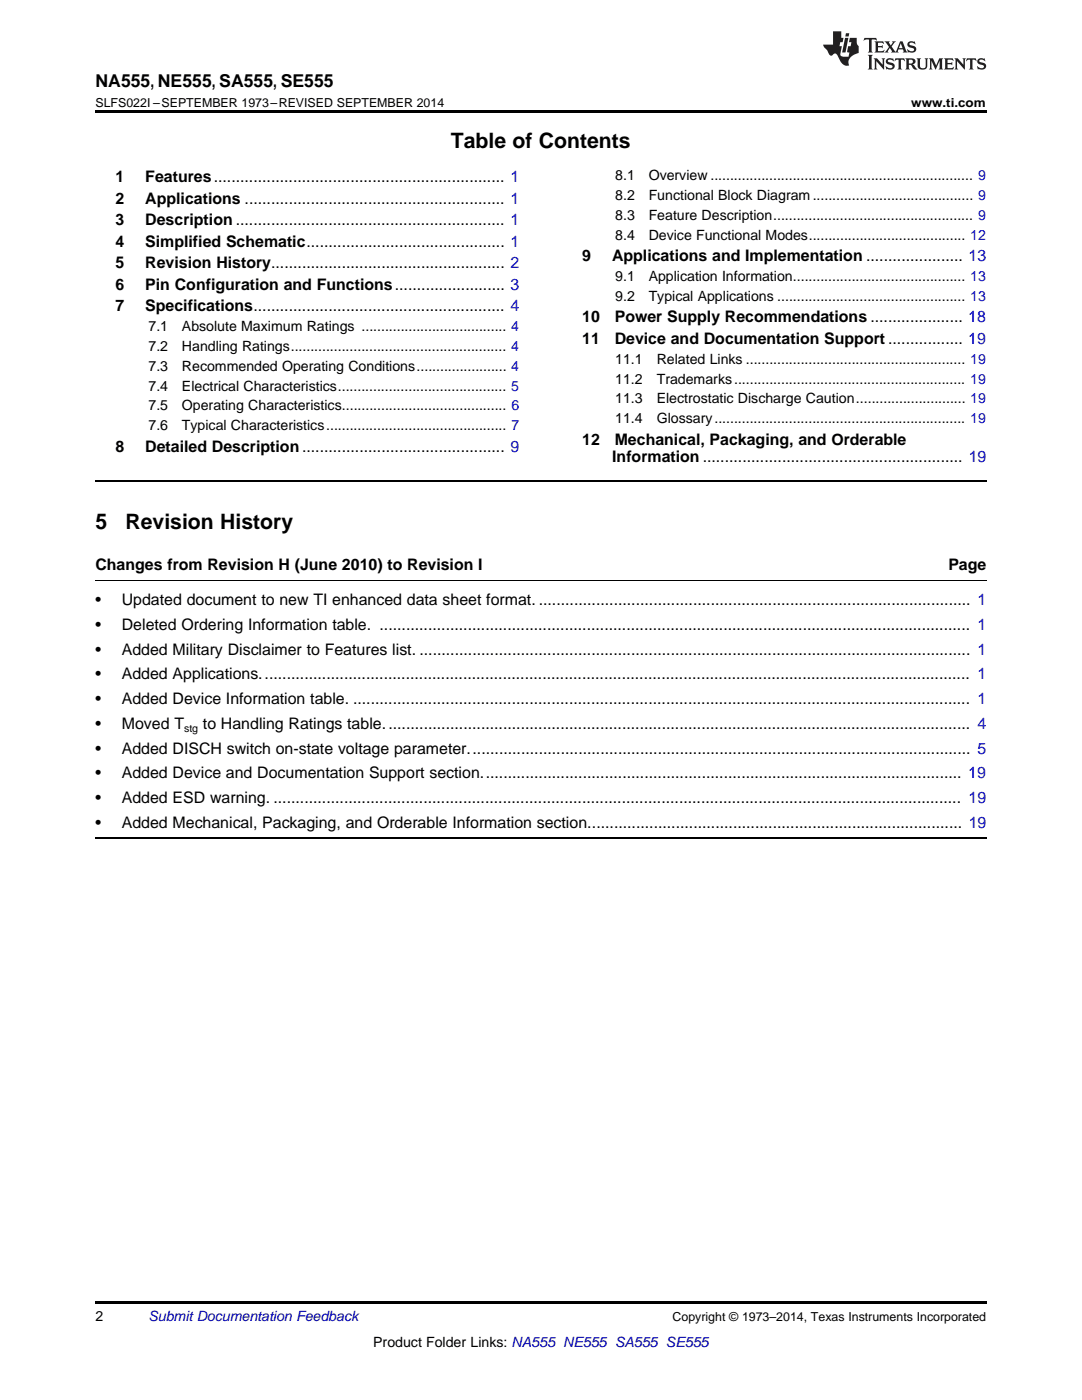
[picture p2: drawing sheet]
<svg xmlns="http://www.w3.org/2000/svg" width="216mm" height="279mm" viewBox="0 0 216 279" stroke-linecap="round" stroke-linejoin="round" font-family="sans-serif">
<defs><g id="words">
<g font-size="4.2">
<text x="90" y="29.6">Table of Contents</text>
<text x="19" y="105.6">5</text>
<text x="25" y="105.6">Revision History</text>
</g>
<text font-size="3.5" x="19" y="17.3">NA555, NE555, SA555, SE555</text>
<g font-size="3.2">
<text x="23" y="36.3">1</text>
<text x="23" y="40.6">2</text>
<text x="29" y="36.3">Features.................................................................. 1</text>
<text x="29" y="40.6">Applications ........................................................... 1</text>
<text x="23" y="44.9">3</text>
<text x="29" y="44.9">Description ............................................................. 1</text>
<text x="23" y="49.2">4</text>
<text x="23" y="53.6">5</text>
<text x="29" y="49.2">Simplified Schematic............................................. 1</text>
<text x="29" y="53.6">Revision History..................................................... 2</text>
<text x="116.2" y="52.1">9</text>
<text x="122.1" y="52.1">Applications and Implementation ...................... 13</text>
<text x="23" y="57.9">6</text>
<text x="29" y="57.9">Pin Configuration and Functions......................... 3</text>
<text x="23" y="62.2">7</text>
<text x="29" y="62.2">Specifications......................................................... 4</text>
<text x="116.2" y="64.3">10</text>
<text x="122.7" y="64.3">Power Supply Recommendations ..................... 18</text>
<text x="116.2" y="68.7">11</text>
<text x="122.7" y="68.7">Device and Documentation Support ................. 19</text>
<text x="116.2" y="88.8">12</text>
<text x="122.7" y="88.8">Mechanical, Packaging, and Orderable</text>
<text x="23" y="90.2">8</text>
<text x="29" y="90.2">Detailed Description.............................................. 9</text>
<text x="122.2" y="92.3">Information ........................................................... 19</text>
<text x="19" y="113.7">Changes from Revision H (June 2010) to Revision I</text>
<text x="189.2" y="113.7">Page</text>
<text x="19" y="120.8">•</text>
<text x="19" y="125.7">•</text>
<text x="24.3" y="120.8">Updated document to new TI enhanced data sheet format. .................................................................................................. 1</text>
<text x="24.3" y="125.7">Deleted Ordering Information table. ...................................................................................................................................... 1</text>
<text x="19" y="130.6">•</text>
<text x="24.3" y="130.6">Added Military Disclaimer to Features list. ............................................................................................................................. 1</text>
<text x="19" y="135.6">•</text>
<text x="24.3" y="135.6">Added Applications................................................................................................................................................................. 1</text>
<text x="19" y="140.5">•</text>
<text x="24.3" y="140.5">Added Device Information table. ............................................................................................................................................ 1</text>
<text x="19" y="145.5">•</text>
<text x="24.3" y="145.5">Moved T</text>
<text x="40.5" y="145.5">to Handling Ratings table..................................................................................................................................... 4</text>
<text x="19" y="150.4">•</text>
<text x="19" y="155.3">•</text>
<text x="24.3" y="150.4">Added DISCH switch on-state voltage parameter.................................................................................................................. 5</text>
<text x="24.3" y="155.3">Added Device and Documentation Support section............................................................................................................. 19</text>
<text x="19" y="160.3">•</text>
<text x="24.3" y="160.3">Added ESD warning. ............................................................................................................................................................ 19</text>
<text x="19" y="165.2">•</text>
<text x="24.3" y="165.2">Added Mechanical, Packaging, and Orderable Information section..................................................................................... 19</text>
</g>
<g font-size="2.8">
<text x="122.8" y="36">8.1</text>
<text x="129.4" y="36">Overview ................................................................... 9</text>
<text x="122.8" y="39.9">8.2</text>
<text x="129.4" y="39.9">Functional Block Diagram......................................... 9</text>
<text x="122.8" y="43.9">8.3</text>
<text x="122.8" y="47.8">8.4</text>
<text x="129.4" y="43.9">Feature Description................................................... 9</text>
<text x="129.4" y="47.8">Device Functional Modes........................................ 12</text>
<text x="122.8" y="56.1">9.1</text>
<text x="129.4" y="56.1">Application Information............................................ 13</text>
<text x="122.8" y="60">9.2</text>
<text x="129.4" y="60">Typical Applications ................................................ 13</text>
<text x="29.6" y="66.1">7.1</text>
<text x="29.6" y="70.1">7.2</text>
<text x="36.3" y="66.1">Absolute Maximum Ratings ..................................... 4</text>
<text x="36.3" y="70.1">Handling Ratings....................................................... 4</text>
<text x="29.6" y="74">7.3</text>
<text x="29.6" y="78">7.4</text>
<text x="36.3" y="74">Recommended Operating Conditions....................... 4</text>
<text x="36.3" y="78">Electrical Characteristics........................................... 5</text>
<text x="122.8" y="72.6">11.1</text>
<text x="122.8" y="76.6">11.2</text>
<text x="131" y="72.6">Related Links ........................................................ 19</text>
<text x="131" y="76.6">Trademarks........................................................... 19</text>
<text x="29.6" y="81.9">7.5</text>
<text x="36.3" y="81.9">Operating Characteristics.......................................... 6</text>
<text x="122.8" y="80.5">11.3</text>
<text x="131" y="80.5">Electrostatic Discharge Caution............................ 19</text>
<text x="29.6" y="85.9">7.6</text>
<text x="36.3" y="85.9">Typical Characteristics.............................................. 7</text>
<text x="122.8" y="84.5">11.4</text>
<text x="131" y="84.5">Glossary................................................................ 19</text>
<text x="19" y="263.6">2</text>
<text x="74.5" y="268.9">Product Folder Links: NA555 NE555 SA555 SE555</text>
</g>
<text font-size="2.8" fill="#0000c8" x="29.6" y="263.6">Submit Documentation Feedback</text>
<g font-size="2.5">
<text x="19" y="21.4">SLFS022I –SEPTEMBER 1973–REVISED SEPTEMBER 2014</text>
<text x="181.8" y="21.4">www.ti.com</text>
<text x="134.2" y="263.6">Copyright © 1973–2014, Texas Instruments Incorporated</text>
</g>
<text font-size="2.1" x="36.7" y="146.1">stg</text>
</g></defs>
<path d="M19 22h177.8v.5h-177.8zM19 259.7h177.8v.5h-177.8z" fill="#000"/>
<path d="M19 96h177.8M19 167.1h177.8" fill="none" stroke="#000" stroke-width=".35"/>
<path d="M19 115.8h177.8" fill="none" stroke="#000" stroke-width=".2"/>
<g fill="#231f20">
<path d="M172.5 7.6l-.1 .5 .4-.2h.6v.1v2.1l-.2 .4h.9l-.2-.4v-2.1l.1-.1h.5l.5 .2-.2-.5zM174.5 8.3l.2 .3v1.5l-.2 .4h1.8l.2-.6a1.04 1.04 0 0 1-1.3 .2v-.7h.6l.3 .2v-.6l-.3 .2h-.6v-.6l.8-.1 .4 .3-.2-.5zM176.5 8.3l.9 1.1-.9 1.1h.8l-.2-.2 .4-.7 .5 .7-.2 .2h1.5l-.2-.2 .2-.4h.9l.1 .4-.2 .2h1l-.3-.3-.7-1.9h-.5l-.9 2-.8-1 .9-1h-.8l.1 .3-.4 .5-.3-.6 .1-.2zM179.7 8.6l.4 1h-.7zM181.3 8.4a.63 .63 0 0 0-.2 .7 .63 .63 0 0 0 .6 .4l.6 .2 .1 .2a.75 .75 0 0 1-.7 .4 .75 .75 0 0 1-.6-.5l.1 .7 .1-.1a1.11 1.11 0 0 0 1.5-.6 1.13 1.13 0 0 0-1.2-.8l-.1-.4a1.04 1.04 0 0 1 1.2 .2l-.2-.5-.2 .1-.4-.2zM173.2 10.9l.2 .4v2.2l-.2 .4h1l-.3-.4v-2.2l.3-.4zM174.3 11.6l.3 .4v1.5l-.3 .4h.8l-.2-.4v-1.3l1.5 1.7v-1.9l.2-.4h-.7l.2 .4v.9l-1.1-1.3zM177 11.8a.62 .62 0 0 0-.2 .7 .62 .62 0 0 0 .6 .4l.6 .1 .1 .3a.76 .76 0 0 1-.7 .3 .76 .76 0 0 1-.7-.4l.2 .7 .1-.1a1.11 1.11 0 0 0 1.5-.6 1.13 1.13 0 0 0-1.2-.8l-.1-.4a1.04 1.04 0 0 1 1.2 .2l-.2-.6-.2 .1-.5-.1zM178.7 11.6l-.2 .6a.61 .61 0 0 1 .8-.3v1.6l-.2 .4h.9l-.2-.4v-1.6a.63 .63 0 0 1 .7 .3l-.1-.6zM180.6 11.6l.3 .4v1.5l-.3 .4h1l-.2-.2-.1-.8 .6 .2a.76 .76 0 0 0 1.2 .7l-1-1a.58 .58 0 0 0 .6-.5 .58 .58 0 0 0-.5-.6zM181.4 11.9h.1a.45 .45 0 0 1 .5 .1 .45 .45 0 0 1 .1 .5l-.8 .2zM182.9 11.6l.2 .2a2.17 2.17 0 0 0 .3 1.9 .99 .99 0 0 0 1.6-.6v-1.1l.2-.4h-.7l.2 .2a1.92 1.92 0 0 1-.2 1.8 .6 .6 0 0 1-.9-.5v-1.1l.2-.4zM185.4 11.6l.2 .4v1.5l-.2 .4h.7l-.2-.4v-1.4l.8 1.8 .8-1.8v1.4l-.2 .4h.9l-.2-.4v-1.5l.2-.4h-.8l-.6 1.5-.6-1.5zM188.4 11.6l.2 .4v1.5l-.2 .4h1.8l.1-.6a1.04 1.04 0 0 1-1.2 .1v-.6h.5l.4 .2v-.6l-.4 .2h-.5v-.7h.8l.3 .3-.1-.6zM190.5 11.6l.2 .4v1.5l-.2 .4h.7l-.2-.4v-1.3l1.5 1.7v-1.9l.2-.4h-.7l.2 .4v.9l-1.1-1.3zM192.9 11.6l-.1 .6a.61 .61 0 0 1 .7-.3l.1 1.6-.3 .4h1l-.3-.4 .1-1.6a.63 .63 0 0 1 .7 .3l-.1-.6zM195.2 11.8a.62 .62 0 0 0-.2 .7 .62 .62 0 0 0 .6 .4l.6 .1 .1 .3a.76 .76 0 0 1-.7 .3 .76 .76 0 0 1-.6-.4l.1 .7 .1-.1a1.11 1.11 0 0 0 1.6-.6 1.13 1.13 0 0 0-1.3-.8l-.1-.4a1.04 1.04 0 0 1 1.2 .2l-.1-.6-.2 .1-.5-.1z"/>
<path d="M166.2 6.3v2.6h-1.9v.4l.8 .9a.91 .91 0 0 0 1 .8 .56 .56 0 0 1 .5-.3 .56 .56 0 0 1 .5 .3l.4 .8a1.53 1.53 0 0 0 1.9 1.2 1.54 1.54 0 0 1 1-2.1l.9-.3v-1.4a1.52 1.52 0 0 1-.4-1.6h-1.3l-.2 .8h.5l-.2 .8h-.5l-.1 1v.2l.4 .1-.2 .8a1.93 1.93 0 0 1-1.6-.3l.3-1.8h-.5l.2-.8h.4l.2-.8h-.4v-1.3zM168.6 7.6l-.6 2.9h.7l.6-2.9zM168.8 6.6l-.1 .7h.6l.2-.7z"/>
</g>
<use href="#words"/>
</svg>
